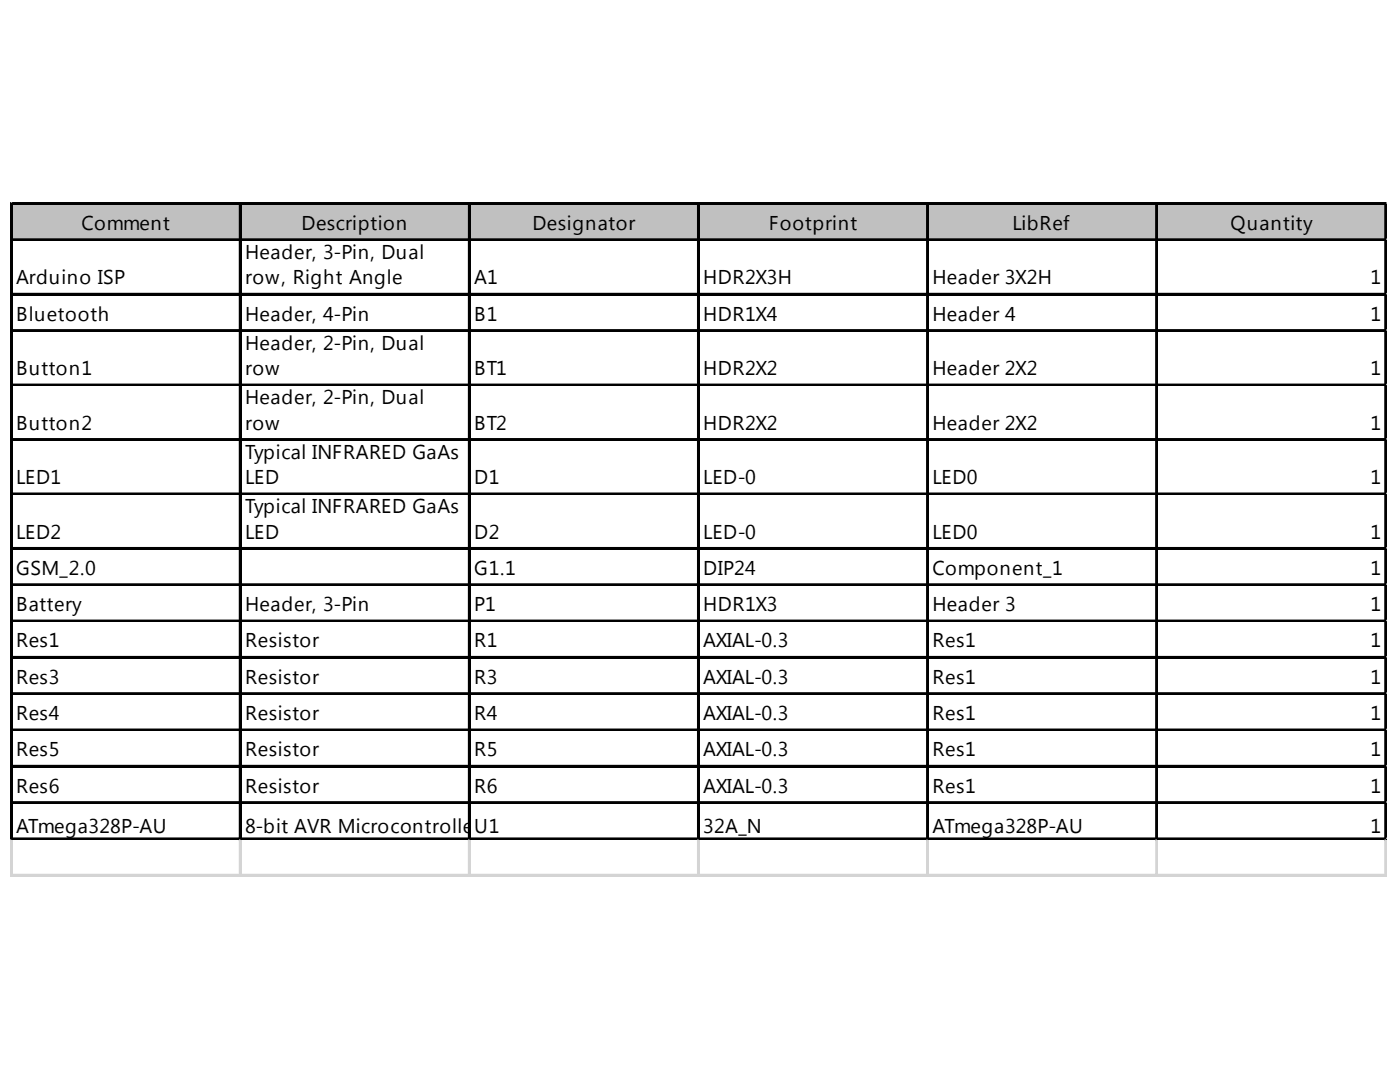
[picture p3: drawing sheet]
<svg xmlns="http://www.w3.org/2000/svg" width="279mm" height="216mm" viewBox="0 0 279 216" stroke-linecap="round" stroke-linejoin="round" font-family="sans-serif">
<defs><g id="words">
<g font-size="4">
<text x="16.3" y="45.9">Comment</text>
<text x="60.2" y="45.9">Description</text>
<text x="106.3" y="45.9">Designator</text>
<text x="153.4" y="45.9">Footprint</text>
<text x="202.1" y="45.9">LibRef</text>
<text x="245.6" y="45.9">Quantity</text>
<text x="48.9" y="51.7">Header, 3-Pin, Dual</text>
<text x="3.2" y="56.7">Arduino ISP</text>
<text x="48.9" y="56.7">row, Right Angle</text>
<text x="94.6" y="56.7">A1</text>
<text x="140.4" y="56.7">HDR2X3H</text>
<text x="186.1" y="56.7">Header 3X2H</text>
<text x="273.5" y="56.7">1</text>
<text x="3.2" y="64">Bluetooth</text>
<text x="48.9" y="64">Header, 4-Pin</text>
<text x="94.6" y="64">B1</text>
<text x="140.4" y="64">HDR1X4</text>
<text x="186.1" y="64">Header 4</text>
<text x="273.5" y="64">1</text>
<text x="48.9" y="69.8">Header, 2-Pin, Dual</text>
<text x="3.2" y="74.9">Button1</text>
<text x="48.9" y="74.9">row</text>
<text x="94.6" y="74.9">BT1</text>
<text x="140.4" y="74.9">HDR2X2</text>
<text x="186.1" y="74.9">Header 2X2</text>
<text x="273.5" y="74.9">1</text>
<text x="48.9" y="80.7">Header, 2-Pin, Dual</text>
<text x="3.2" y="85.7">Button2</text>
<text x="48.9" y="85.7">row</text>
<text x="94.6" y="85.7">BT2</text>
<text x="140.4" y="85.7">HDR2X2</text>
<text x="186.1" y="85.7">Header 2X2</text>
<text x="273.5" y="85.7">1</text>
<text x="48.9" y="91.5">Typical INFRARED GaAs</text>
<text x="3.2" y="96.6">LED1</text>
<text x="48.9" y="96.6">LED</text>
<text x="94.6" y="96.6">D1</text>
<text x="140.4" y="96.6">LED-0</text>
<text x="186.1" y="96.6">LED0</text>
<text x="273.5" y="96.6">1</text>
<text x="3.2" y="107.5">LED2</text>
<text x="48.9" y="102.4">Typical INFRARED GaAs</text>
<text x="48.9" y="107.5">LED</text>
<text x="94.6" y="107.5">D2</text>
<text x="140.4" y="107.5">LED-0</text>
<text x="186.1" y="107.5">LED0</text>
<text x="273.5" y="107.5">1</text>
<text x="3.2" y="114.7">GSM_2.0</text>
<text x="94.6" y="114.7">G1.1</text>
<text x="140.4" y="114.7">DIP24</text>
<text x="186.1" y="114.7">Component_1</text>
<text x="273.5" y="114.7">1</text>
<text x="3.2" y="122">Battery</text>
<text x="48.9" y="122">Header, 3-Pin</text>
<text x="94.6" y="122">P1</text>
<text x="140.4" y="122">HDR1X3</text>
<text x="186.1" y="122">Header 3</text>
<text x="273.5" y="122">1</text>
<text x="3.2" y="129.2">Res1</text>
<text x="48.9" y="129.2">Resistor</text>
<text x="94.6" y="129.2">R1</text>
<text x="140.4" y="129.2">AXIAL-0.3</text>
<text x="186.1" y="129.2">Res1</text>
<text x="273.5" y="129.2">1</text>
<text x="3.2" y="136.4">Res3</text>
<text x="48.9" y="136.4">Resistor</text>
<text x="94.6" y="136.4">R3</text>
<text x="140.4" y="136.4">AXIAL-0.3</text>
<text x="186.1" y="136.4">Res1</text>
<text x="273.5" y="136.4">1</text>
<text x="3.2" y="143.7">Res4</text>
<text x="48.9" y="143.7">Resistor</text>
<text x="94.6" y="143.7">R4</text>
<text x="140.4" y="143.7">AXIAL-0.3</text>
<text x="186.1" y="143.7">Res1</text>
<text x="273.5" y="143.7">1</text>
<text x="3.2" y="150.9">Res5</text>
<text x="48.9" y="150.9">Resistor</text>
<text x="94.6" y="150.9">R5</text>
<text x="140.4" y="150.9">AXIAL-0.3</text>
<text x="186.1" y="150.9">Res1</text>
<text x="273.5" y="150.9">1</text>
<text x="3.2" y="158.2">Res6</text>
<text x="48.9" y="158.2">Resistor</text>
<text x="94.6" y="158.2">R6</text>
<text x="140.4" y="158.2">AXIAL-0.3</text>
<text x="186.1" y="158.2">Res1</text>
<text x="273.5" y="158.2">1</text>
<text x="3.2" y="166.1">ATmega328P-AU</text>
<text x="48.9" y="166.1">8-bit AVR Microcontrolle</text>
<text x="94.6" y="166.1">r, 32KB Flash, 1KB EEPRO</text>
<text x="94.6" y="166.1">U1</text>
<text x="140.4" y="166.1">32A_N</text>
<text x="140.6" y="166.1">M, 2KB SRAM, 32-pin TQ</text>
<text x="185.5" y="166.1">FATmegustrial Grade (-40°</text>
<text x="187.7" y="166.1">P, Inda328P-AU</text>
<text x="273.5" y="166.1">1</text>
</g>
</g></defs>
<path d="M2.4 40.8h274.4v7.3h-274.4z" fill="#c0c0c0"/>
<g fill="none" stroke="#000" stroke-width=".36">
<path d="M2.1 40.5v127.1M2.3 40.5v127.1M2.5 40.5h274.3M2.5 40.7h274.3M2.5 47.7h274.3M2.5 47.9h274.3M2.5 58.6h274.3M2.5 58.8h274.3M47.8 40.9v126.7M48 40.9v126.7M93.6 40.9v126.7M93.7 40.9v126.7"/>
<path d="M139.3 40.9v126.7M139.5 40.9v126.7M185 40.9v126.7M185.2 40.9v126.7M230.7 40.9v126.7M230.9 40.9v126.7M276.4 40.9v126.7M276.6 40.9v126.7M2.5 65.9h274.3M2.5 66h274.3M2.5 76.7h274.3M2.5 76.9h274.3"/>
<path d="M2.5 87.6h274.3M2.5 87.8h274.3M2.5 98.5h274.3M2.5 98.6h274.3M2.5 109.3h274.3M2.5 109.5h274.3M2.5 116.6h274.3M2.5 116.7h274.3M2.5 123.8h274.3M2.5 124h274.3M2.5 131.1h274.3M2.5 131.2h274.3"/>
<path d="M2.5 138.3h274.3M2.5 138.5h274.3M2.5 145.5h274.3M2.5 145.7h274.3M2.5 152.8h274.3M2.5 153h274.3M2.5 160h274.3M2.5 160.2h274.3M2.5 167.3h274.3M2.5 167.5h274.3"/>
</g>
<g fill="none" stroke="#d4d4d4" stroke-width=".36">
<path d="M276.8 40.5h.1M2.1 167.6v7.3M2.3 167.6v7.3M47.8 167.6v7.3M48 167.6v7.3M93.6 167.6v7.3M93.7 167.6v7.3M139.3 167.6v7.3M139.5 167.6v7.3M185 167.6v7.3M185.2 167.6v7.3M230.7 167.6v7.3"/>
<path d="M230.9 167.6v7.3M276.4 167.6v7.3M276.6 167.6v7.3"/>
</g>
<path d="M276.8 40.5l.1 .4z" fill="#d4d4d4"/>
<path d="M276.8 47.7h.1" fill="none" stroke="#d4d4d4" stroke-width=".36"/>
<path d="M276.8 47.7l.1 .4z" fill="#d4d4d4"/>
<path d="M276.8 58.6h.1" fill="none" stroke="#d4d4d4" stroke-width=".36"/>
<path d="M276.8 58.6l.1 .4z" fill="#d4d4d4"/>
<path d="M276.8 65.9h.1" fill="none" stroke="#d4d4d4" stroke-width=".36"/>
<path d="M276.8 65.9l.1 .3z" fill="#d4d4d4"/>
<path d="M276.8 76.7h.1" fill="none" stroke="#d4d4d4" stroke-width=".36"/>
<path d="M276.8 76.7l.1 .4z" fill="#d4d4d4"/>
<path d="M276.8 87.6h.1" fill="none" stroke="#d4d4d4" stroke-width=".36"/>
<path d="M276.8 87.6l.1 .3z" fill="#d4d4d4"/>
<path d="M276.8 98.5h.1" fill="none" stroke="#d4d4d4" stroke-width=".36"/>
<path d="M276.8 98.5l.1 .3z" fill="#d4d4d4"/>
<path d="M276.8 109.3h.1" fill="none" stroke="#d4d4d4" stroke-width=".36"/>
<path d="M276.8 109.3l.1 .4z" fill="#d4d4d4"/>
<path d="M276.8 116.6h.1" fill="none" stroke="#d4d4d4" stroke-width=".36"/>
<path d="M276.8 116.6l.1 .3z" fill="#d4d4d4"/>
<path d="M276.8 123.8h.1" fill="none" stroke="#d4d4d4" stroke-width=".36"/>
<path d="M276.8 123.8l.1 .4z" fill="#d4d4d4"/>
<path d="M276.8 131.1h.1" fill="none" stroke="#d4d4d4" stroke-width=".36"/>
<path d="M276.8 131.1l.1 .3z" fill="#d4d4d4"/>
<path d="M276.8 138.3h.1" fill="none" stroke="#d4d4d4" stroke-width=".36"/>
<path d="M276.8 138.3l.1 .4z" fill="#d4d4d4"/>
<path d="M276.8 145.5h.1" fill="none" stroke="#d4d4d4" stroke-width=".36"/>
<path d="M276.8 145.5l.1 .4z" fill="#d4d4d4"/>
<path d="M276.8 152.8h.1" fill="none" stroke="#d4d4d4" stroke-width=".36"/>
<path d="M276.8 152.8l.1 .4z" fill="#d4d4d4"/>
<path d="M276.8 160h.1" fill="none" stroke="#d4d4d4" stroke-width=".36"/>
<path d="M276.8 160l.1 .4z" fill="#d4d4d4"/>
<path d="M276.8 167.3h.1" fill="none" stroke="#d4d4d4" stroke-width=".36"/>
<path d="M276.8 167.3l.1 .3z" fill="#d4d4d4"/>
<path d="M2.1 174.5h274.8M2.1 174.7h274.8" fill="none" stroke="#d4d4d4" stroke-width=".36"/>
<use href="#words"/>
</svg>
